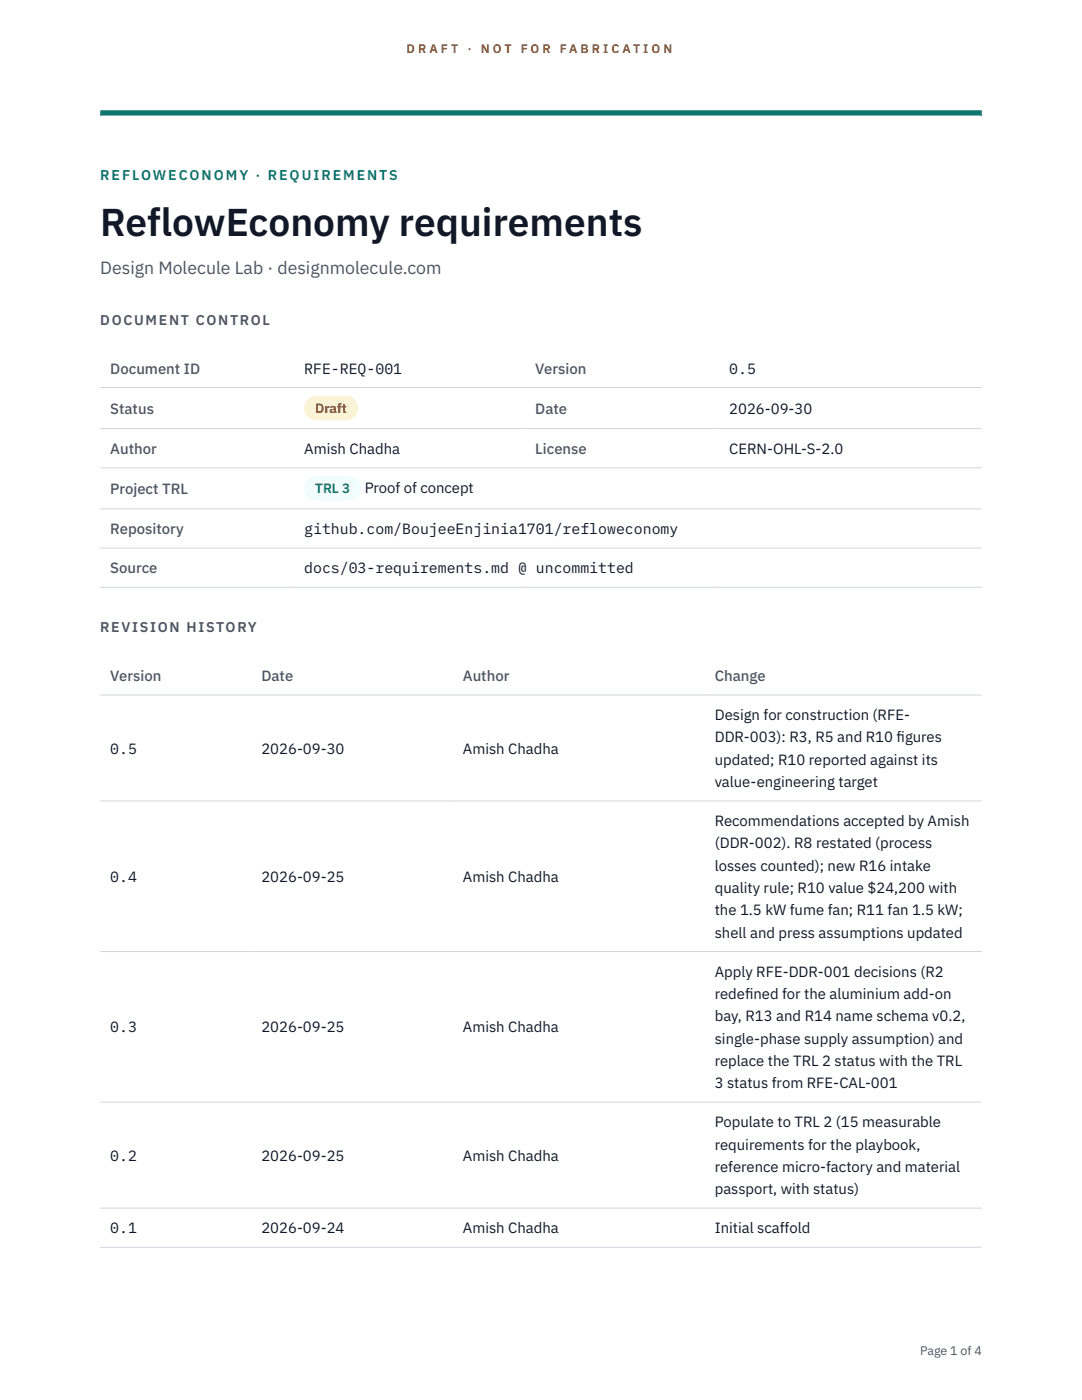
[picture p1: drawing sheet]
<svg xmlns="http://www.w3.org/2000/svg" width="216mm" height="279mm" viewBox="0 0 216 279" stroke-linecap="round" stroke-linejoin="round" font-family="sans-serif">
<defs><g id="words">
<text font-size="7.8" fill="#111827" x="20" y="47.1">ReflowEconomy requirements</text>
<text font-size="3.5" fill="#4b5563" x="20" y="54.6">Design Molecule Lab · designmolecule.com</text>
<g font-size="3" fill="#4b5563">
<text x="22" y="74.5">Document ID</text>
<text x="106.8" y="74.5">Version</text>
<text x="22" y="82.6">Status</text>
<text x="106.8" y="82.6">Date</text>
<text x="22" y="90.6">Author</text>
<text x="106.8" y="90.6">License</text>
<text x="22" y="98.6">Project TRL</text>
<text x="22" y="106.6">Repository</text>
<text x="22" y="114.4">Source</text>
<text x="22" y="135.9">Version</text>
<text x="52.2" y="135.9">Date</text>
<text x="92.4" y="135.9">Author</text>
<text x="142.6" y="135.9">Change</text>
</g>
<g font-size="3" fill="#111827">
<text x="60.7" y="74.5">RFE-REQ-001</text>
<text x="145.5" y="74.5">0.5</text>
<text x="145.5" y="82.6">2026-09-30</text>
<text x="60.7" y="90.6">Amish Chadha</text>
<text x="145.5" y="90.6">CERN-OHL-S-2.0</text>
<text x="72.8" y="98.5">Proof of concept</text>
<text x="60.7" y="106.6">github.com/BoujeeEnjinia1701/refloweconomy</text>
<text x="60.7" y="114.4">docs/03-requirements.md @ uncommitted</text>
<text x="142.6" y="143.7">Design for construction (RFE-</text>
<text x="142.6" y="148.2">DDR-003): R3, R5 and R10 f</text>
<text x="178.9" y="148.2">igures</text>
<text x="22" y="150.4">0.5</text>
<text x="52.2" y="150.4">2026-09-30</text>
<text x="92.4" y="150.4">Amish Chadha</text>
<text x="142.6" y="152.6">updated; R10 reported against its</text>
<text x="142.6" y="157.1">value-engineering target</text>
<text x="142.6" y="164.9">Recommendations accepted by Amish</text>
<text x="142.6" y="169.3">(DDR-002). R8 restated (process</text>
<text x="142.6" y="173.8">losses counted); new R16 intake</text>
<text x="22" y="176">0.4</text>
<text x="52.2" y="176">2026-09-25</text>
<text x="92.4" y="176">Amish Chadha</text>
<text x="142.6" y="178.2">quality rule; R10 value $24,200 with</text>
<text x="142.6" y="182.7">the 1.5 kW fume fan; R11 fan 1.5 kW;</text>
<text x="142.6" y="187.1">shell and press assumptions updated</text>
<text x="142.6" y="194.9">Apply RFE-DDR-001 decisions (R2</text>
<text x="142.6" y="199.4">redef</text>
<text x="142.6" y="203.8">bay, R13 and R14 name schema v0.2,</text>
<text x="148.7" y="199.4">ined for the aluminium add-on</text>
<text x="22" y="206">0.3</text>
<text x="52.2" y="206">2026-09-25</text>
<text x="92.4" y="206">Amish Chadha</text>
<text x="142.6" y="208.3">single-phase supply assumption) and</text>
<text x="142.6" y="212.7">replace the TRL 2 status with the TRL</text>
<text x="142.6" y="217.1">3 status from RFE-CAL-001</text>
<text x="142.6" y="225">Populate to TRL 2 (15 measurable</text>
<text x="22" y="231.6">0.2</text>
<text x="52.2" y="231.6">2026-09-25</text>
<text x="92.4" y="231.6">Amish Chadha</text>
<text x="142.6" y="229.4">requirements for the playbook,</text>
<text x="142.6" y="233.9">reference micro-factory and material</text>
<text x="142.6" y="238.3">passport, with status)</text>
<text x="22" y="246.1">0.1</text>
<text x="52.2" y="246.1">2026-09-24</text>
<text x="92.4" y="246.1">Amish Chadha</text>
<text x="142.6" y="246.1">Initial scaffold</text>
</g>
<text font-size="2.8" fill="#0f766e" x="20" y="36">REFLOWECONOMY · REQUIREMENTS</text>
<g font-size="2.8" fill="#4b5563">
<text x="20" y="64.8">DOCUMENT CONTROL</text>
<text x="20" y="126.2">REVISION HISTORY</text>
</g>
<text font-size="2.7" fill="#92400e" x="62.9" y="82.5">Draft</text>
<text font-size="2.7" fill="#0f766e" x="62.9" y="98.5">TRL 3</text>
<g font-size="2.5" fill="#b45309">
<text x="81.1" y="10.5">D R A F T</text>
<text x="93.3" y="10.5">·</text>
<text x="95.9" y="10.5">N O T</text>
<text x="103.9" y="10.5">F O R</text>
<text x="111.7" y="10.5">F A B R I C A T I O N</text>
</g>
<text font-size="2.5" fill="#4b5563" x="183.6" y="270.3">Page 1 of 4</text>
</g></defs>
<path d="M20 23.1h175.9zM20 22h175.9v1.1h-175.9z" fill-rule="evenodd" fill="#0f766e"/>
<path d="M20 77.3h175.9M20 85.5h175.9M20 93.4h175.9M20 101.6h175.9M20 109.4h175.9M20 117.2h175.9M20 138.7h175.9M20 159.9h175.9M20 189.9h175.9M20 219.9h175.9M20 241.1h175.9M20 248.9h175.9" fill="none" stroke="#d1d5db" stroke-width=".2"/>
<path d="M60.7 79h10.7v4.9h-10.7z" fill="#fef3c7"/>
<path d="M60.7 95.1h11.4v4.8h-11.4z" fill="#f0fdfa"/>
<use href="#words"/>
</svg>
